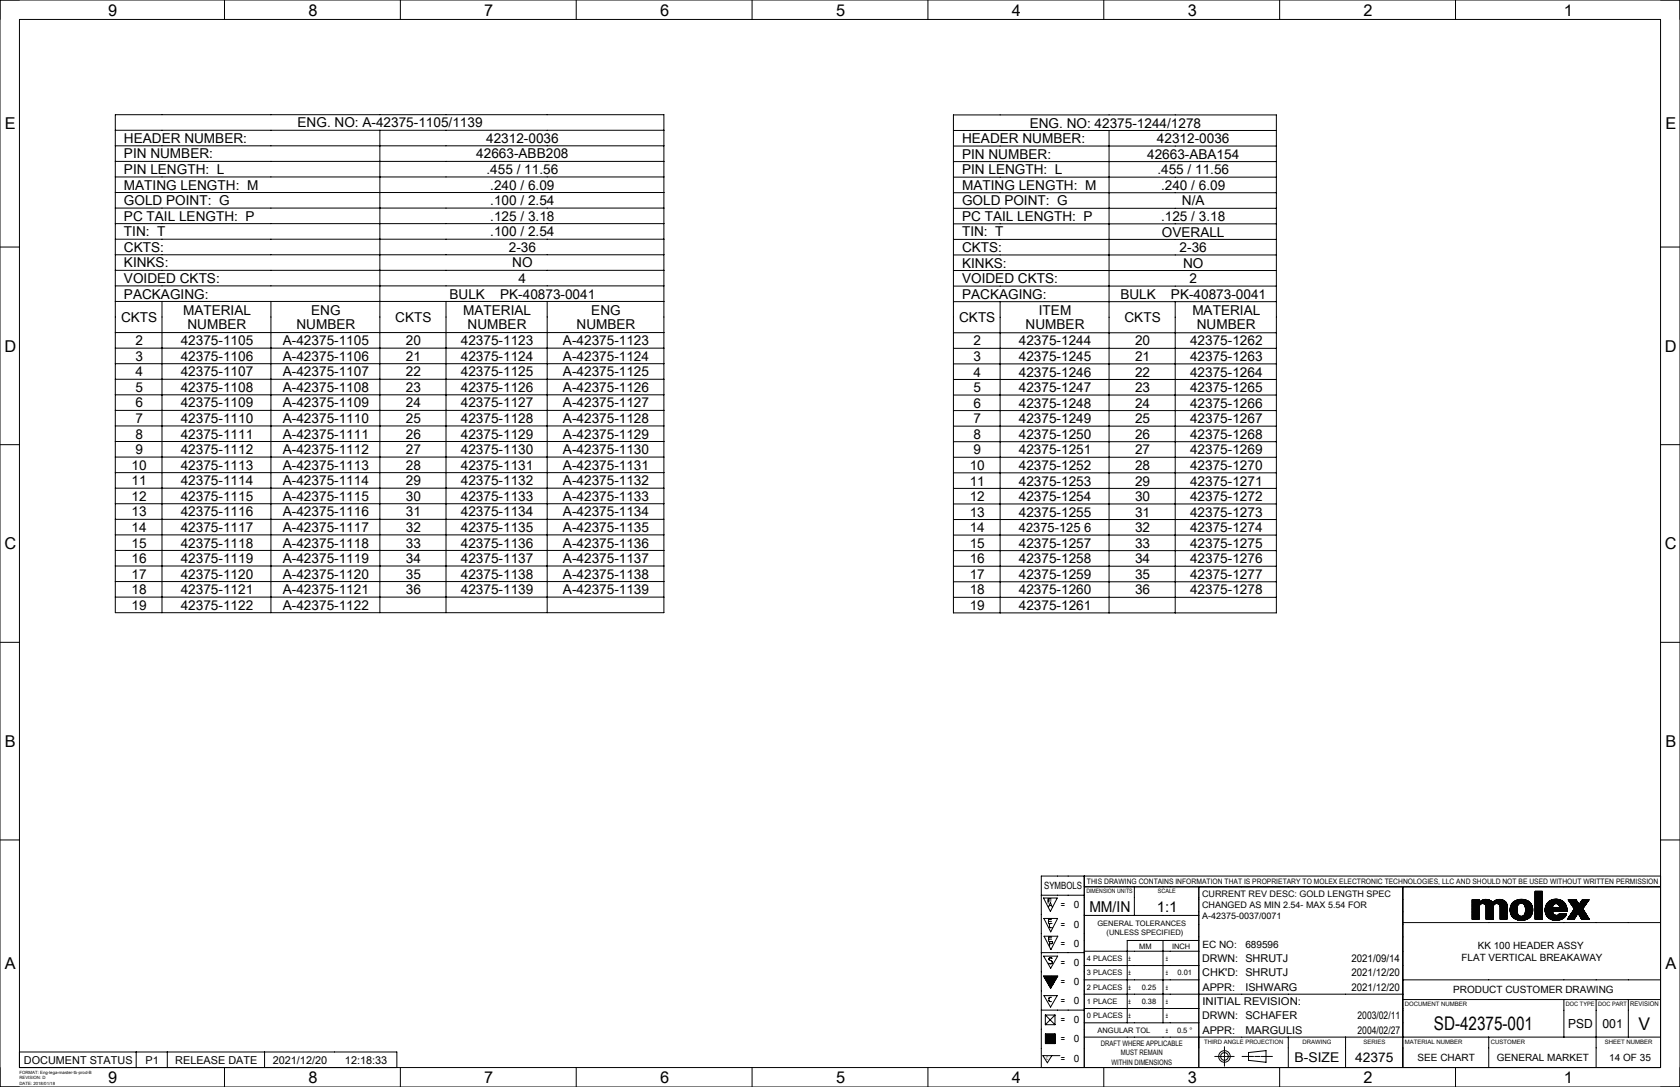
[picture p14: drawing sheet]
<svg xmlns="http://www.w3.org/2000/svg" width="432mm" height="279mm" viewBox="0 0 432 279" stroke-linecap="round" stroke-linejoin="round" font-family="sans-serif">
<defs><g id="words">
<text font-size="4.8" x="368.6" y="264.8">SD-42375-001</text>
<text font-size="4.5" x="421.2" y="264.7">V</text>
<g font-size="4.2">
<text x="27.8" y="4">9</text>
<text x="79.3" y="4">8</text>
<text x="124.5" y="4">7</text>
<text x="169.7" y="4">6</text>
<text x="214.9" y="4">5</text>
<text x="260.1" y="4">4</text>
<text x="305.3" y="4">3</text>
<text x="350.5" y="4">2</text>
<text x="401.9" y="4">1</text>
<text x="1.3" y="33.3">E</text>
<text x="428.1" y="33.3">E</text>
<text x="1.1" y="90.4">D</text>
<text x="427.9" y="90.4">D</text>
<text x="1.1" y="141.2">C</text>
<text x="427.9" y="141.2">C</text>
<text x="1.3" y="192">B</text>
<text x="428.1" y="192">B</text>
<text x="1.3" y="249.2">A</text>
<text x="428.1" y="249.2">A</text>
<text x="27.8" y="278.4">9</text>
<text x="79.3" y="278.4">8</text>
<text x="124.5" y="278.4">7</text>
<text x="169.7" y="278.4">6</text>
<text x="214.9" y="278.4">5</text>
<text x="260.1" y="278.4">4</text>
<text x="305.3" y="278.4">3</text>
<text x="350.5" y="278.4">2</text>
<text x="401.9" y="278.4">1</text>
</g>
<g font-size="3.9">
<text x="280" y="234.4">MM/IN</text>
<text x="297.3" y="234.4">1:1</text>
</g>
<g font-size="3.5">
<text x="76.5" y="32.8">ENG. NO: A-42375-1105/1139</text>
<text x="264.7" y="32.8">ENG. NO: 42375-1244/1278</text>
<text x="31.9" y="40.7">PIN NUMBER:</text>
<text x="31.9" y="36.7">HEADER NUMBER:</text>
<text x="122.4" y="40.7">42663-ABB208</text>
<text x="125" y="36.7">42312-0036</text>
<text x="247.3" y="40.8">PIN NUMBER:</text>
<text x="247.3" y="36.8">HEADER NUMBER:</text>
<text x="294.8" y="40.8">42663-ABA154</text>
<text x="297.4" y="36.8">42312-0036</text>
<text x="31.9" y="44.8">PIN LENGTH: L</text>
<text x="125.1" y="44.7">.455 / 11.56</text>
<text x="247.3" y="44.8">PIN LENGTH: L</text>
<text x="297.5" y="44.8">.455 / 11.56</text>
<text x="31.9" y="52.8">GOLD POINT: G</text>
<text x="31.9" y="48.8">MATING LENGTH: M</text>
<text x="126" y="48.7">.240 / 6.09</text>
<text x="126" y="52.7">.100 / 2.54</text>
<text x="247.3" y="52.8">GOLD POINT: G</text>
<text x="247.3" y="48.8">MATING LENGTH: M</text>
<text x="298.4" y="48.8">.240 / 6.09</text>
<text x="303.8" y="52.8">N/A</text>
<text x="31.9" y="56.8">PC TAIL LENGTH: P</text>
<text x="126" y="56.7">.125 / 3.18</text>
<text x="247.3" y="56.8">PC TAIL LENGTH: P</text>
<text x="298.4" y="56.8">.125 / 3.18</text>
<text x="31.9" y="60.7">TIN: T</text>
<text x="31.9" y="64.8">CKTS:</text>
<text x="126" y="60.7">.100 / 2.54</text>
<text x="130.8" y="64.7">2-36</text>
<text x="247.3" y="60.8">TIN: T</text>
<text x="247.3" y="64.8">CKTS:</text>
<text x="298.6" y="60.8">OVERALL</text>
<text x="303.2" y="64.8">2-36</text>
<text x="31.9" y="68.8">KINKS:</text>
<text x="131.7" y="68.8">NO</text>
<text x="247.3" y="68.8">KINKS:</text>
<text x="304.1" y="68.8">NO</text>
<text x="31.9" y="76.8">PACKAGING:</text>
<text x="31.9" y="72.8">VOIDED CKTS:</text>
<text x="115.5" y="76.7">BULK</text>
<text x="128.6" y="76.7">PK-40873-0041</text>
<text x="133.3" y="72.7">4</text>
<text x="247.3" y="76.8">PACKAGING:</text>
<text x="247.3" y="72.8">VOIDED CKTS:</text>
<text x="288" y="76.8">BULK</text>
<text x="301" y="76.8">PK-40873-0041</text>
<text x="305.7" y="72.8">2</text>
<text x="31.1" y="82.8">CKTS</text>
<text x="47" y="81">MATERIAL</text>
<text x="80" y="81">ENG</text>
<text x="101.6" y="82.8">CKTS</text>
<text x="119" y="81">MATERIAL</text>
<text x="152" y="81">ENG</text>
<text x="246.5" y="82.8">CKTS</text>
<text x="267" y="81.1">ITEM</text>
<text x="289" y="82.8">CKTS</text>
<text x="306.5" y="81.1">MATERIAL</text>
<text x="34.8" y="88.7">2</text>
<text x="46.5" y="88.7">42375-1105</text>
<text x="48.2" y="84.5">NUMBER</text>
<text x="72.7" y="88.7">A-42375-1105</text>
<text x="76.2" y="84.5">NUMBER</text>
<text x="104.3" y="88.7">20</text>
<text x="118.5" y="88.7">42375-1123</text>
<text x="120.2" y="84.5">NUMBER</text>
<text x="144.7" y="88.7">A-42375-1123</text>
<text x="148.2" y="84.5">NUMBER</text>
<text x="250.2" y="88.8">2</text>
<text x="261.9" y="88.8">42375-1244</text>
<text x="263.6" y="84.5">NUMBER</text>
<text x="291.7" y="88.8">20</text>
<text x="305.9" y="88.8">42375-1262</text>
<text x="307.6" y="84.5">NUMBER</text>
<text x="34.8" y="92.7">3</text>
<text x="46.5" y="92.7">42375-1106</text>
<text x="72.7" y="92.7">A-42375-1106</text>
<text x="104.3" y="92.7">21</text>
<text x="118.5" y="92.7">42375-1124</text>
<text x="144.7" y="92.7">A-42375-1124</text>
<text x="250.2" y="92.8">3</text>
<text x="261.9" y="92.8">42375-1245</text>
<text x="291.7" y="92.8">21</text>
<text x="305.9" y="92.8">42375-1263</text>
<text x="34.8" y="96.7">4</text>
<text x="34.8" y="100.7">5</text>
<text x="46.5" y="96.7">42375-1107</text>
<text x="46.5" y="100.7">42375-1108</text>
<text x="72.7" y="96.7">A-42375-1107</text>
<text x="72.7" y="100.7">A-42375-1108</text>
<text x="104.3" y="96.7">22</text>
<text x="104.3" y="100.7">23</text>
<text x="118.5" y="96.7">42375-1125</text>
<text x="118.5" y="100.7">42375-1126</text>
<text x="144.7" y="96.7">A-42375-1125</text>
<text x="144.7" y="100.7">A-42375-1126</text>
<text x="250.2" y="96.8">4</text>
<text x="250.2" y="100.8">5</text>
<text x="261.9" y="96.8">42375-1246</text>
<text x="261.9" y="100.8">42375-1247</text>
<text x="291.7" y="96.8">22</text>
<text x="291.7" y="100.8">23</text>
<text x="305.9" y="96.8">42375-1264</text>
<text x="305.9" y="100.8">42375-1265</text>
<text x="34.8" y="104.7">6</text>
<text x="46.5" y="104.7">42375-1109</text>
<text x="72.7" y="104.7">A-42375-1109</text>
<text x="104.3" y="104.7">24</text>
<text x="118.5" y="104.7">42375-1127</text>
<text x="144.7" y="104.7">A-42375-1127</text>
<text x="250.2" y="104.8">6</text>
<text x="261.9" y="104.8">42375-1248</text>
<text x="291.7" y="104.8">24</text>
<text x="305.9" y="104.8">42375-1266</text>
<text x="34.8" y="108.7">7</text>
<text x="34.8" y="112.7">8</text>
<text x="46.5" y="108.7">42375-1110</text>
<text x="46.5" y="112.7">42375-1111</text>
<text x="72.7" y="108.7">A-42375-1110</text>
<text x="72.7" y="112.7">A-42375-1111</text>
<text x="104.3" y="108.7">25</text>
<text x="104.3" y="112.7">26</text>
<text x="118.5" y="108.7">42375-1128</text>
<text x="118.5" y="112.7">42375-1129</text>
<text x="144.7" y="108.7">A-42375-1128</text>
<text x="144.7" y="112.7">A-42375-1129</text>
<text x="250.2" y="108.8">7</text>
<text x="250.2" y="112.8">8</text>
<text x="261.9" y="108.8">42375-1249</text>
<text x="261.9" y="112.8">42375-1250</text>
<text x="291.7" y="108.8">25</text>
<text x="291.7" y="112.8">26</text>
<text x="305.9" y="108.8">42375-1267</text>
<text x="305.9" y="112.8">42375-1268</text>
<text x="34.8" y="116.7">9</text>
<text x="46.5" y="116.7">42375-1112</text>
<text x="72.7" y="116.7">A-42375-1112</text>
<text x="104.3" y="116.7">27</text>
<text x="118.5" y="116.7">42375-1130</text>
<text x="144.7" y="116.7">A-42375-1130</text>
<text x="250.2" y="116.8">9</text>
<text x="261.9" y="116.8">42375-1251</text>
<text x="291.7" y="116.8">27</text>
<text x="305.9" y="116.8">42375-1269</text>
<text x="33.8" y="120.7">10</text>
<text x="33.8" y="124.7">11</text>
<text x="46.5" y="120.7">42375-1113</text>
<text x="46.5" y="124.7">42375-1114</text>
<text x="72.7" y="120.7">A-42375-1113</text>
<text x="72.7" y="124.7">A-42375-1114</text>
<text x="104.3" y="120.7">28</text>
<text x="104.3" y="124.7">29</text>
<text x="118.5" y="120.7">42375-1131</text>
<text x="118.5" y="124.7">42375-1132</text>
<text x="144.7" y="120.7">A-42375-1131</text>
<text x="144.7" y="124.7">A-42375-1132</text>
<text x="249.2" y="120.8">10</text>
<text x="249.2" y="124.8">11</text>
<text x="261.9" y="120.8">42375-1252</text>
<text x="261.9" y="124.8">42375-1253</text>
<text x="291.7" y="120.8">28</text>
<text x="291.7" y="124.8">29</text>
<text x="305.9" y="120.8">42375-1270</text>
<text x="305.9" y="124.8">42375-1271</text>
<text x="33.8" y="128.7">12</text>
<text x="46.5" y="128.7">42375-1115</text>
<text x="72.7" y="128.7">A-42375-1115</text>
<text x="104.3" y="128.7">30</text>
<text x="118.5" y="128.7">42375-1133</text>
<text x="144.7" y="128.7">A-42375-1133</text>
<text x="249.2" y="128.8">12</text>
<text x="261.9" y="128.8">42375-1254</text>
<text x="291.7" y="128.8">30</text>
<text x="305.9" y="128.8">42375-1272</text>
<text x="33.8" y="132.7">13</text>
<text x="33.8" y="136.7">14</text>
<text x="46.5" y="132.7">42375-1116</text>
<text x="46.5" y="136.7">42375-1117</text>
<text x="72.7" y="132.7">A-42375-1116</text>
<text x="72.7" y="136.7">A-42375-1117</text>
<text x="104.3" y="132.7">31</text>
<text x="104.3" y="136.7">32</text>
<text x="118.5" y="132.7">42375-1134</text>
<text x="118.5" y="136.7">42375-1135</text>
<text x="144.7" y="132.7">A-42375-1134</text>
<text x="144.7" y="136.7">A-42375-1135</text>
<text x="249.2" y="132.8">13</text>
<text x="249.2" y="136.8">14</text>
<text x="261.9" y="132.8">42375-1255</text>
<text x="291.7" y="132.8">31</text>
<text x="291.7" y="136.8">32</text>
<text x="305.9" y="132.8">42375-1273</text>
<text x="305.9" y="136.8">42375-1274</text>
<text x="33.8" y="140.7">15</text>
<text x="46.5" y="140.7">42375-1118</text>
<text x="72.7" y="140.7">A-42375-1118</text>
<text x="104.3" y="140.7">33</text>
<text x="118.5" y="140.7">42375-1136</text>
<text x="144.7" y="140.7">A-42375-1136</text>
<text x="249.2" y="140.8">15</text>
<text x="261.9" y="140.8">42375-1257</text>
<text x="291.7" y="140.8">33</text>
<text x="305.9" y="140.8">42375-1275</text>
<text x="33.8" y="144.7">16</text>
<text x="33.8" y="148.7">17</text>
<text x="46.5" y="144.7">42375-1119</text>
<text x="46.5" y="148.7">42375-1120</text>
<text x="72.7" y="144.7">A-42375-1119</text>
<text x="72.7" y="148.7">A-42375-1120</text>
<text x="104.3" y="144.7">34</text>
<text x="104.3" y="148.7">35</text>
<text x="118.5" y="144.7">42375-1137</text>
<text x="118.5" y="148.7">42375-1138</text>
<text x="144.7" y="144.7">A-42375-1137</text>
<text x="144.7" y="148.7">A-42375-1138</text>
<text x="249.2" y="144.8">16</text>
<text x="249.2" y="148.8">17</text>
<text x="261.9" y="144.8">42375-1258</text>
<text x="261.9" y="148.8">42375-1259</text>
<text x="291.7" y="144.8">34</text>
<text x="291.7" y="148.8">35</text>
<text x="305.9" y="144.8">42375-1276</text>
<text x="305.9" y="148.8">42375-1277</text>
<text x="33.8" y="152.7">18</text>
<text x="46.5" y="152.7">42375-1121</text>
<text x="72.7" y="152.7">A-42375-1121</text>
<text x="104.3" y="152.7">36</text>
<text x="118.5" y="152.7">42375-1139</text>
<text x="144.7" y="152.7">A-42375-1139</text>
<text x="249.2" y="152.8">18</text>
<text x="261.9" y="152.8">42375-1260</text>
<text x="291.7" y="152.8">36</text>
<text x="305.9" y="152.8">42375-1278</text>
<text x="33.8" y="156.7">19</text>
<text x="46.5" y="156.7">42375-1122</text>
<text x="72.7" y="156.7">A-42375-1122</text>
<text x="249.2" y="156.8">19</text>
<text x="261.9" y="156.8">42375-1261</text>
<text x="332.7" y="273">B-SIZE</text>
</g>
<text font-size="3.4" x="348.3" y="273">42375</text>
<text font-size="3.3" x="261.9" y="136.8">42375-125 6</text>
<g font-size="3.2">
<text x="403.1" y="264.3">PSD</text>
<text x="411.9" y="264.3">001</text>
</g>
<g font-size="2.8">
<text x="309" y="251">CHK'D: SHRUTJ</text>
<text x="320.1" y="254.6">ISHWARG</text>
<text x="309" y="258.3">INITIAL REVISION:</text>
<text x="320.1" y="265.7">MARGULIS</text>
<text x="6.1" y="273.4">DOCUMENT STATUS</text>
<text x="37.4" y="273.4">P1</text>
<text x="45" y="273.4">RELEASE DATE</text>
<text x="70.1" y="273.4">2021/12/20</text>
<text x="88.7" y="273.4">12:18:33</text>
</g>
<g font-size="2.7">
<text x="309" y="247.3">DRWN: SHRUTJ</text>
<text x="347.4" y="247.3">2021/09/14</text>
<text x="347.4" y="250.9">2021/12/20</text>
<text x="309" y="254.6">APPR:</text>
<text x="347.4" y="254.6">2021/12/20</text>
<text x="309" y="262">DRWN: SCHAFER</text>
<text x="348.9" y="262">2003/02/11</text>
<text x="309" y="265.7">APPR:</text>
<text x="348.9" y="265.7">2004/02/27</text>
</g>
<g font-size="2.6">
<text x="268.4" y="228.6">SYMBOLS</text>
<text x="272.7" y="233.5">=</text>
<text x="276" y="233.5">0</text>
<text x="272.7" y="238.4">=</text>
<text x="276" y="238.4">0</text>
<text x="272.7" y="243.3">=</text>
<text x="276" y="243.3">0</text>
<text x="309" y="243.6">EC NO:</text>
<text x="320.1" y="243.6">689596</text>
<text x="379.8" y="243.8">KK 100 HEADER ASSY</text>
<text x="272.7" y="248.2">=</text>
<text x="276" y="248.3">0</text>
<text x="375.6" y="247.1">FLAT VERTICAL BREAKAWAY</text>
<text x="272.7" y="253.2">=</text>
<text x="276" y="253.2">0</text>
<text x="373.5" y="255.3">PRODUCT CUSTOMER DRAWING</text>
<text x="272.7" y="258.1">=</text>
<text x="272.7" y="263">=</text>
<text x="276" y="258.1">0</text>
<text x="276" y="263">0</text>
<text x="272.7" y="267.9">=</text>
<text x="276" y="267.9">0</text>
<text x="272.7" y="272.9">=</text>
<text x="276" y="272.9">0</text>
<text x="364.3" y="272.8">SEE CHART</text>
<text x="384.7" y="272.8">GENERAL MARKET</text>
<text x="413.6" y="272.8">14 OF 35</text>
</g>
<g font-size="2.3">
<text x="308.9" y="230.5">CURRENT REV DESC: GOLD LENGTH SPEC</text>
<text x="308.9" y="233.4">CHANGED AS MIN 2.54- MAX 5.54 FOR</text>
<text x="308.9" y="236.3">A-42375-0037/0071</text>
</g>
<g font-size="1.9">
<text x="279.4" y="227.3">THIS DRAWING CONTAINS INFORMATION THAT IS PROPRIETARY TO MOLEX ELECTRONIC TECHNOLOGIES, LLC AND SHOULD NOT BE USED WITHOUT WRITTEN PERMISSION</text>
<text x="282.1" y="238">GENERAL TOLERANCES</text>
<text x="284.4" y="240.4">(UNLESS SPECIFIED)</text>
<text x="292.8" y="243.8">MM</text>
<text x="301.2" y="243.8">INCH</text>
<text x="279.4" y="247">4 PLACES</text>
<text x="279.4" y="250.7">3 PLACES</text>
<text x="290.1" y="247">±</text>
<text x="290.1" y="250.7">±</text>
<text x="299.6" y="247">±</text>
<text x="299.6" y="250.7">±</text>
<text x="302.6" y="250.7">0.01</text>
<text x="279.4" y="254.4">2 PLACES</text>
<text x="290.1" y="254.4">±</text>
<text x="293.4" y="254.4">0.25</text>
<text x="299.6" y="254.4">±</text>
<text x="279.4" y="258.1">1 PLACE</text>
<text x="279.4" y="261.8">0 PLACES</text>
<text x="290.1" y="258.1">±</text>
<text x="290.1" y="261.7">±</text>
<text x="293.4" y="258.1">0.38</text>
<text x="299.6" y="258.1">±</text>
<text x="299.6" y="261.7">±</text>
<text x="282.1" y="265.4">ANGULAR TOL</text>
<text x="282.9" y="268.7">DRAFT WHERE APPLICABLE</text>
<text x="299.6" y="265.4">±</text>
<text x="302.5" y="265.4">0.5 °</text>
<text x="285.7" y="273.6">WITHIN DIMENSIONS</text>
<text x="288.1" y="271.2">MUST REMAIN</text>
</g>
<text font-size="1.7" x="419" y="258.6">REVISION</text>
<g font-size="1.5">
<text x="279.2" y="229.6">DIMENSION UNITS</text>
<text x="297.6" y="229.6">SCALE</text>
<text x="361.1" y="258.6">DOCUMENT NUMBER</text>
<text x="402.5" y="258.6">DOC TYPE</text>
<text x="410.8" y="258.6">DOC PART</text>
<text x="309.5" y="268.3">THIRD ANGLE PROJECTION</text>
<text x="334.8" y="268.3">DRAWING</text>
<text x="350.4" y="268.3">SERIES</text>
<text x="361.1" y="268.2">MATERIAL NUMBER</text>
<text x="383.2" y="268.3">CUSTOMER</text>
<text x="412.5" y="268.3">SHEET NUMBER</text>
</g>
<text font-size="1.3" x="268.9" y="272.5">C</text>
<g font-size="1.1">
<text x="5" y="276">FORMAT: Eng-lega-master-tb-prod-B</text>
<text x="5" y="277.4">REVISION: D</text>
<text x="5" y="278.8">DATE: 2018/01/18</text>
</g>
</g></defs>
<g fill="none" stroke="#000" stroke-width=".26">
<path d="M0 0h431.8v279.4h-431.8zM5 5h421.8v269.4h-421.8zM57.7 0v5M102.9 0v5M148.1 0v5M193.3 0v5M238.5 0v5M283.7 0v5M328.9 0v5M374.1 0v5M29.6 29.5h141v128h-141zM29.6 33.5h141"/>
<path d="M29.6 37.5h141M97.6 33.5v124M245.1 29.5h83v128h-83zM245.1 33.5h83M245.1 37.5h83M285.1 33.5v124M29.6 41.5h141M29.6 57.5h141M29.6 45.5h141M29.6 49.5h141M29.6 53.5h141M245.1 41.5h83"/>
<path d="M245.1 45.5h83M245.1 49.5h83M245.1 53.5h83M245.1 57.5h83M0 63.5h5M29.6 73.5h141M29.6 61.5h141M29.6 65.5h141M29.6 69.5h141M29.6 77.5h141M41.6 77.5v80M69.6 77.5v80"/>
<path d="M114.6 77.5v80M140.6 77.5v80M245.1 61.5h83M245.1 65.5h83M245.1 69.5h83M245.1 73.5h83M245.1 77.5h83M257.1 77.5v80M302.1 77.5v80M426.8 63.5h5M29.6 89.5h141M29.6 85.5h141"/>
<path d="M29.6 93.5h141M29.6 97.5h141M245.1 85.5h83M245.1 89.5h83M245.1 93.5h83M245.1 97.5h83M0 114.3h5M29.6 105.5h141M29.6 101.5h141M29.6 109.5h141M29.6 113.5h141M29.6 117.5h141"/>
<path d="M245.1 101.5h83M245.1 105.5h83M245.1 109.5h83M245.1 113.5h83M245.1 117.5h83M426.8 114.3h5M29.6 137.5h141M29.6 121.5h141M29.6 125.5h141M29.6 129.5h141M29.6 133.5h141M245.1 137.5h83"/>
<path d="M245.1 121.5h83M245.1 125.5h83M245.1 129.5h83M245.1 133.5h83M29.6 141.5h141M29.6 145.5h141M29.6 149.5h141M29.6 153.5h141M245.1 153.5h83M245.1 141.5h83M245.1 145.5h83M245.1 149.5h83"/>
<path d="M0 165.1h5M426.8 165.1h5M0 215.9h5M426.8 215.9h5M267.6 230.1h11.1M268.2 230.8h3.5l-1.7 3.5zM268.3 236.1h3.5l-1.7 3.4zM269.4 231.6h.8M269.5 236.8h.7M269.5 233.1l.5-1.1 .4 1.1M269.7 232.8h.6M270.2 231.1h-.8v1.1"/>
<path d="M270.2 236.3h-.7v1.1M270.4 237.4h-.5l-.2 .3 .1 .6 .6 .2M278.7 225.2v49.2M278.7 227.9h148.1M278.7 235.3h29.4M291.6 227.9v7.4M308.1 227.9v46.5M360.6 227.9v46.5M360.6 237.1h66.2M378.4 231.3h1.8v.7a2.29 2.29 0 0 1 3.5 0M378.4 233.2l1.8-1.8-1.8 1.9M378.4 231.3v5"/>
<path d="M378.4 231.3h.1M378.5 231.3l-.1 .1M378.6 231.3l-.2 .2 .2-.2M378.7 231.3l-.3 .3M378.8 236.3l1.4-1.3-1.3 1.3M378.8 231.3l-.4 .4M378.9 231.3l-.5 .5M379 231.3l-.6 .6M379.1 231.3l-.7 .7M379.2 231.3l-.8 .8M379.4 231.3l-1 1M379.5 231.3l-1.1 1.1"/>
<path d="M379.7 231.3l-1.3 1.3M379.7 236.3l.5-.5-.5 .5M379.8 231.3l-1.4 1.4M379.9 231.3l-1.5 1.5M380 231.3l-1.6 1.6M380.1 231.3l-1.7 1.7M380.2 236.2l-.1 .1M380.2 236.1l-.2 .2M380.2 236l-.3 .3M380.2 235.9l-.4 .4M380.2 235.7l-.6 .6M380.2 235.6l-.7 .7"/>
<path d="M380.2 235.5l-.8 .8M380.2 235.4l-.9 .9M380.2 235.3l-1 1M380.2 235.3l-1.1 1M380.2 235.1l-1.2 1.2M380.2 234.8l-1.5 1.5M380.2 234.7l-1.6 1.6M380.2 234.6l-1.7 1.7M380.2 234.5l-1.8 1.8M380.2 234.4l-1.8 1.9M380.2 234.4l-1.8 1.8M380.2 234.2l-1.8 1.9"/>
<path d="M380.2 234.2l-1.8 1.8M380.2 234.1l-1.8 1.8M380.2 234l-1.8 1.8M380.2 233.9l-1.8 1.8M380.2 233.8l-1.8 1.8M380.2 233.7l-1.8 1.9M380.2 233.6l-1.8 1.8M380.2 233.5l-1.8 1.9M380.2 233.5l-1.8 1.8M380.2 233.3l-1.8 1.9M380.2 233.3l-1.8 1.8M380.2 233.2l-1.8 1.8"/>
<path d="M380.2 233l-1.8 1.9M380.2 231.9l-1.8 1.8M380.2 231.8l-1.8 1.8M380.2 231.7l-1.8 1.8M380.2 231.6l-1.8 1.9M380.2 231.5l-1.8 1.8M380.2 231.3l-1.8 1.8M380.2 233l-1.8 1.8M380.3 232.8l-1.9 1.9M380.3 232.7l-1.9 1.9M380.6 231.6l-2.2 2.2M380.8 231.5l-2.4 2.4"/>
<path d="M381 231.4l-2.6 2.6M381.1 231.3l-2.7 2.8M381.3 231.3l-2.9 2.9M381.4 231.2l-3 3M381.5 231.2l-3.1 3.2M381.6 231.2l-3.2 3.2M381.7 231.2l-3.3 3.3M381.8 231.2l-1.2 1.2M381.8 232.6l1.3-1.1-1.2 1.2M381.9 232.8l1.3-1.3-1.3 1.3M381.9 231.2l-1.2 1.1M382 233.1a.89 .89 0 0 0-.9-.9 .89 .89 0 0 0-.9 .9v3.2h-1.8"/>
<path d="M382 236.3h1.8M382 233.1v3.2M382 231.2l-1.1 1.1M382.1 231.2l-1.1 1M382.2 231.2l-1.1 1M382.3 231.2l-1.1 1M382.4 231.2l-1.1 1.1M382.4 231.2l-1 1.1M382.5 231.3l-1.1 1M382.6 231.3l-1.1 1M382.6 231.3l-1.1 1.1M382.7 231.3l-1.1 1.1 1.2-1.1"/>
<path d="M382.8 231.4l-1.1 1.1M382.9 231.4l-1.1 1.1M382.9 231.4l-1.1 1.2M383.2 231.6l-1.2 1.3 1.3-1.3M383.3 231.7l-1.3 1.3M383.4 231.7l-1.4 1.4M383.4 231.8l-1.4 1.4M383.5 231.8l-1.5 1.5M383.5 231.8l-1.5 1.6M383.6 231.9l-1.6 1.6M383.6 231.9l-1.6 1.7M383.7 232l-1.7 1.6"/>
<path d="M383.8 236.3h.1M383.8 236.1l-.2 .2 .2-.2M383.8 236l-.3 .3M383.8 235.9l-.4 .4M383.8 235.8l-.5 .5M383.8 235.7l-.6 .6M383.8 235.5l-.8 .8M383.8 235.4l-.9 .9M383.8 235.3l-1 1M383.8 235.2l-1.1 1.1M383.8 235.1l-1.2 1.2M383.8 235l-1.3 1.3"/>
<path d="M383.8 234.9l-1.4 1.4M383.8 234.8l-1.5 1.5M383.8 234.6l-1.7 1.7M383.8 234.5l-1.8 1.8M383.8 234.3l-1.8 1.9M383.8 234.3l-1.8 1.8M383.8 234.2l-1.8 1.8M383.8 234.1l-1.8 1.8M383.8 234l-1.8 1.9M383.8 233.9l-1.8 1.8M383.8 233.8l-1.8 1.9M383.8 233.7l-1.8 1.9"/>
<path d="M383.8 233.6l-1.8 1.9M383.8 233.6l-1.8 1.8M383.8 233.4l-1.8 1.9M383.8 233.4l-1.8 1.8M383.8 233.3l-1.8 1.8M383.8 233.2l-1.8 1.8M383.8 233.1l-1.8 1.9M383.8 233l-1.8 1.8M383.8 232.9l-1.8 1.9M383.9 232.8l-1.9 1.9M384.2 231.5l-2.2 2.3M384.4 231.4l-2.4 2.4"/>
<path d="M384.6 231.3l-2.6 2.6M384.8 231.3l-2.8 2.8M384.8 231.2l-2.8 2.9M385 232.3l1.1-1-1.1 1M385 231.2l-3 3M385.1 231.2l-3.1 3.1M385.1 232.3l1.1-1-1 1.1M385.2 231.2l-3.2 3.2M385.3 231.2l-3.3 3.3M385.4 231.2l-3.4 3.4M385.5 231.2l-1.2 1.1M385.6 231.2l-1.2 1.1"/>
<path d="M385.6 233.1a.89 .89 0 0 0-.9-.9 .89 .89 0 0 0-.9 .9v3.2M385.6 235.6l1.7-1.7-1.7 1.8M385.6 233.9l1.7-1.7-1.7 1.8M385.6 233.7l1.6-1.6-1.6 1.7M385.6 233.1v3.2M385.6 236.3h1.7M385.6 231.2l-1 1M385.7 231.2l-1.1 1M385.8 231.2l-1 1M385.8 236.3l1.5-1.5-1.4 1.5M385.9 231.2l-1.1 1M385.9 231.2l-1 1.1"/>
<path d="M386.4 231.4l-1.2 1M386.5 231.4l-1.1 1.1M386.5 231.5l-1.1 1.1 1.2-1.1M386.6 231.5l-1.1 1.3 1.2-1.2M386.8 231.6l-1.3 1.3M386.8 231.7l-1.2 1.3M386.9 231.8l-1.3 1.3M387 231.8a2.3 2.3 0 0 0-3.3 .2M387 231.8l.3 .8v3.7M387 231.8l-1.4 1.5M387 231.9l-1.4 1.4M387.1 231.9l-1.5 1.5"/>
<path d="M387.1 232l-1.5 1.5M387.1 232l-1.5 1.6M387.3 232.3l-1.7 1.7M387.3 232.4l-1.7 1.8M387.3 232.5l-1.7 1.7M387.3 234.9l-1.3 1.4M387.3 234.6l-1.6 1.7M387.3 234.6l-1.7 1.7M387.3 234.5l-1.7 1.8M387.3 234.4l-1.7 1.7M387.3 234.3l-1.7 1.8M387.3 234.2l-1.7 1.8"/>
<path d="M387.3 234.1l-1.7 1.8M387.3 234l-1.7 1.8M387.3 233.7l-1.7 1.8M387.3 233.7l-1.7 1.7M387.3 233.6l-1.7 1.8M387.3 233.4l-1.7 1.8M387.3 233.4l-1.7 1.7M387.3 233.3l-1.7 1.8M387.3 233.2l-1.7 1.7M387.3 233.1l-1.7 1.8M387.3 233l-1.7 1.8M387.3 232.9l-1.7 1.8"/>
<path d="M387.3 232.8l-1.7 1.8M387.3 232.7l-1.7 1.8M387.3 232.7l-1.7 1.7M387.3 232.5l-1.7 1.8M387.3 236.3h.1M387.3 236.2l-.1 .1M387.3 236.1l-.1 .2M387.3 236l-.2 .3M387.3 235.9l-.4 .4M387.3 235.8l-.5 .5M387.3 235.7l-.5 .6M387.3 235.7l-.6 .6"/>
<path d="M387.3 235.5l-.7 .8M387.3 235.5l-.8 .8M387.3 235.4l-.9 .9M387.3 235.3l-1 1M387.3 235.2l-1.1 1.1M387.3 235.1l-1.1 1.2M387.3 235l-1.3 1.3M388.5 235.3l.6 .7M388.5 235.3l1.4-1.3-1.4 1.4M389 231.8l-.3 .4M389.1 236l1-1-1 1M389.2 231.7l-.7 .7"/>
<path d="M389.5 231.5l-1.1 1.1M389.6 231.5l-1.2 1.2M389.8 231.4l-1.5 1.5M389.9 233.8l-1.4 1.5M389.9 233.7l-1.5 1.5M389.9 234.1l-1.3 1.3M389.9 234.2l-1.3 1.3M389.9 233.5l-1.5 1.6 1.5-1.5M389.9 234.3l-1.3 1.2M389.9 233.4l-1.6 1.6M389.9 234.3l-1.2 1.3 1.2-1.2M389.9 233.3l-1.6 1.7"/>
<path d="M389.9 234.5l-1.1 1.2M390 233.2l-1.7 1.7M390 234.6l-1.2 1.1M390 231.3l-1.8 1.8M390 234.6l-1.1 1.3M390 233l-1.7 1.8M390 233l-1.8 1.7M390.1 234.8l-1.1 1.1M390.1 231.3l-1.9 1.9M390.1 234.9l-1.1 1M390.1 232.8l.1-.2a.98 .98 0 0 1 1.7 .2M390.1 232.8l-.2 1.3a1.1 1.1 0 0 0 .6 1.3 1.1 1.1 0 0 0 1.4-.5"/>
<path d="M390.1 232.8l-1.9 1.9M390.1 232.7l-1.9 1.9M390.2 235.1l-1 1M390.2 231.3l-2 2M390.2 235.2l-.9 .9 1-.9M390.3 231.2l-2.1 2.2M390.3 235.3l-.9 .9M390.4 235.3l-.9 .9M390.4 235.4l-.9 .8M390.4 231.2l-2.3 2.3M390.5 235.4l-.9 .9M390.5 231.2l-2.4 2.4"/>
<path d="M390.5 235.4l-.8 .9M390.6 235.5l-.9 .8M390.7 231.2l-2.6 2.5M390.7 231.2l-2.6 2.6M390.9 231.2l-2.8 2.7M390.9 235.5l-1.1 .9M390.9 231.2l-2.8 2.8M390.9 235.5l-.8 .9 .9-.9M391 231.2l-2.9 2.9M391.1 231.2l-3 2.9M391.1 235.5l-.9 1M391.2 231.2l-3.1 3"/>
<path d="M391.2 235.5l-1 1M391.3 231.2l-3.1 3.1M391.3 235.5l-1 1M391.4 231.2l-3.2 3.2M391.5 231.2l-3.3 3.3M391.6 231.2l-1.1 1.1M391.6 235.3l-1.2 1.2M391.6 232.4l1-.9-.9 1M391.7 231.2l-1.1 1M391.7 231.2l-.9 1M391.8 231.3l-.9 .9M391.9 231.3l-.9 .9"/>
<path d="M391.9 232.8l.2 .8-.2 1.3M392 231.3l-.9 .9M392 231.3l-.8 .9 1.1-.8M392.1 233.4l1.3-1.3-1.3 1.4M392.1 234.1l1.6-1.5-1.6 1.6M392.3 231.4l-.9 .9M392.4 231.4l-.9 .9M392.5 231.5l-1 .8M392.5 231.5l-.9 .9M392.7 231.6l-.9 1M392.8 231.6l-1 1M392.9 231.7l-1 1"/>
<path d="M392.9 231.7l-1 1.1M392.9 231.7a2.97 2.97 0 0 0-4.8 2.2l.4 1.4M392.9 231.7l.7 .7M392.9 236l-1 .5-1.1 .1-1.7-.6M393 231.7l-1.1 1.1M393 231.8l-1.1 1.1M393.1 231.8l-1.1 1.1M393.1 231.9l-1.1 1.1M393.2 231.9l-1.2 1.2M393.3 232l-1.3 1.2M393.3 232l-1.2 1.3M393.4 232.2l-1.3 1.3"/>
<path d="M393.5 232.2l-1.4 1.4M393.5 232.3l-1.4 1.4M393.5 235.4l-.6 .6M393.5 232.3l-1.4 1.5M393.6 232.4l-1.5 1.5M393.6 232.4l.4 1.5-.4 1.4M393.6 235.3l-.7 .7M393.6 232.4l-1.5 1.6M393.6 235.3l-.8 .8M393.7 232.6l-1.6 1.7M393.7 235.1l-1.2 1.1M393.7 232.7l-1.6 1.7"/>
<path d="M393.7 232.8l-1.7 1.7M393.7 235l-1.3 1.3M393.8 232.9l-1.8 1.7M393.8 232.9l-1.8 1.9M393.8 234.8l-1.6 1.6M393.8 233l-1.9 1.9M393.8 233l-2 2.2M393.9 234.6l-1.9 1.8M393.9 233.1l-3.4 3.4 3.4-3.3M393.9 234.5l-1.9 2M393.9 233.3l-3.3 3.3M393.9 233.3l-3.2 3.3"/>
<path d="M393.9 234.4l-2.1 2.1M393.9 234.3l-2.2 2.2M393.9 233.4l-3.1 3.2 3.1-3.1M393.9 234.2l-2.3 2.3M393.9 233.6l-3 3M393.9 234.1l-2.4 2.5M393.9 233.6l-2.9 3M394 234l-2.6 2.6M394 233.8l-2.9 2.8M394 233.9l-2.7 2.7M394 233.8l-2.8 2.8M394.6 236.1l1.8-1.7-1.8 1.9"/>
<path d="M394.6 233.5l1.8-1.8-1.8 1.9M394.6 230.4l1.4-1.3-1.4 1.4M394.6 229.6l.5-.5-.5 .5M394.6 229.1v7.2M394.6 229.1h1.8M394.6 229.1h.1M394.7 229.1l-.1 .1M394.7 229.1l-.1 .2M394.8 229.1l-.2 .2M394.9 229.1l-.3 .3M395.2 229.1l-.6 .6M395.3 229.1l-.7 .7"/>
<path d="M395.4 229.1l-.8 .8M395.4 229.1l-.8 .9M395.6 229.1l-1 1M395.6 229.1l-1 1.1M395.7 229.1l-1.1 1.2M395.8 229.1l-1.2 1.2M396.1 229.1l-1.5 1.5M396.2 229.1l-1.6 1.6M396.2 236.3l.2-.1-.1 .1M396.3 229.1l-1.7 1.7M396.3 229.1l-1.7 1.8M396.4 236.2l-.1 .1"/>
<path d="M396.4 236l-.2 .3M396.4 235.9l-.4 .4M396.4 235.7l-.5 .6M396.4 235.7l-.6 .6M396.4 235.6l-.7 .7M396.4 235.5l-.8 .8M396.4 235.4l-.9 .9M396.4 235.3l-1 1M396.4 235.2l-1.1 1.1M396.4 235l-1.3 1.3M396.4 234.9l-1.4 1.4M396.4 234.7l-1.6 1.6"/>
<path d="M396.4 234.6l-1.7 1.7M396.4 234.5l-1.8 1.8M396.4 234.2l-1.8 1.9M396.4 234.1l-1.8 1.9M396.4 234l-1.8 1.9M396.4 234l-1.8 1.8M396.4 233.8l-1.8 1.9M396.4 233.8l-1.8 1.8M396.4 233.7l-1.8 1.8M396.4 233.6l-1.8 1.8M396.4 233.5l-1.8 1.9M396.4 233.4l-1.8 1.8"/>
<path d="M396.4 233.3l-1.8 1.9M396.4 233.2l-1.8 1.9M396.4 233.1l-1.8 1.9M396.4 233.1l-1.8 1.8M396.4 232.9l-1.8 1.9M396.4 232.9l-1.8 1.8M396.4 232.8l-1.8 1.8M396.4 232.7l-1.8 1.8M396.4 232.6l-1.8 1.9M396.4 232.5l-1.8 1.8M396.4 232.4l-1.8 1.9M396.4 232.3l-1.8 1.9"/>
<path d="M396.4 232.2l-1.8 1.8M396.4 232.1l-1.8 1.9M396.4 232l-1.8 1.9M396.4 231.9l-1.8 1.9M396.4 231.9l-1.8 1.8M396.4 231.6l-1.8 1.8M396.4 231.5l-1.8 1.8M396.4 231.4l-1.8 1.9M396.4 231.3l-1.8 1.8M396.4 231.2l-1.8 1.9M396.4 231.1l-1.8 1.9M396.4 231l-1.8 1.9"/>
<path d="M396.4 231l-1.8 1.8M396.4 230.8l-1.8 1.9M396.4 230.8l-1.8 1.8M396.4 230.7l-1.8 1.8M396.4 230.6l-1.8 1.8M396.4 230.5l-1.8 1.9M396.4 230.4l-1.8 1.8M396.4 230.3l-1.8 1.9M396.4 230.2l-1.8 1.9M396.4 230.1l-1.8 1.9M396.4 230.1l-1.8 1.8M396.4 229.9l-1.8 1.9"/>
<path d="M396.4 229.8l-1.8 1.9M396.4 229.8l-1.8 1.8M396.4 229.6l-1.8 1.9M396.4 229.6l-1.8 1.8M396.4 229.5l-1.8 1.8M396.4 229.4l-1.8 1.8M396.4 229.3l-1.8 1.9M396.4 229.2l-1.8 1.8M396.4 229.1l-1.8 1.9M396.4 229.1v7.2h-1.8M397.1 234.2a2.52 2.52 0 0 0 2.5 2.3M397.1 233.6v.6"/>
<path d="M397.2 234.5l3.3-3.3-3.3 3.3M397.3 232.7l-.2 .9M397.9 235.8l1.2-1.2-1.2 1.3M398.1 236l1.2-1.1-1.1 1.1M398.2 231.6l-.6 .6M398.4 231.5l-.9 .9M398.5 231.4l-1.1 1.1M398.8 231.3l-1.5 1.5M398.8 236.4l1.2-1.1-1.1 1.1M398.8 231.3l-1 .7-.5 .7M398.9 231.3l-1.6 1.6M399 231.2l-1.7 1.8"/>
<path d="M399.1 233.1l-1.8 1.8 1.8-1.7M399.1 233l-1.8 1.8M399.1 234.4l-1.3 1.3M399.1 234.5l-1.2 1.3M399.1 231.2l-1.9 1.9M399.1 233.3l-1.7 1.8 1.8-1.8M399.1 232.8l-1.8 2M399.2 234.7l-1.2 1.2M399.2 232.7l-2 2M399.2 234.8l-1.1 1.2 1.1-1.2M399.3 231.2l-2.1 2.1M399.3 233.3l-1.9 1.9 2-1.9"/>
<path d="M399.3 231.2l-2.1 2.2M399.4 235l-1.1 1.1M399.4 232.5a.9 .9 0 0 1 1-.1 .9 .9 0 0 1 .5 .9h-1.8zM399.4 235.1l-1.1 1M399.4 235.1l-1 1.1M399.5 233.3l-2 2 2-2M399.5 231.2l-2.4 2.3M399.5 235.1l-1.1 1.1M399.6 231.1l-2.5 2.5M399.6 235.2l-1.1 1M399.6 235.2l-1.1 1.1M399.7 233.3l-2.2 2.1"/>
<path d="M399.7 235.2l-1.1 1.1M399.7 231.1l-2.6 2.6M399.7 233.3l-2.1 2.1M399.7 231.1l-2.6 2.7M399.8 235.3l-1.2 1M399.8 235.3l-1.1 1M399.8 233.3l-2.2 2.2 2.3-2.2M399.9 231.1l-2.8 2.8M399.9 234.3l2.2-2.2-2.2 2.2M400 233.3l-2.3 2.3M400 231.1l-2.9 3M400.1 235.3l-1.2 1.1"/>
<path d="M400.1 233.3l-2.4 2.3M400.1 231.1l-3 3M400.1 235.3l-1.1 1.1M400.2 233.3l-2.4 2.4M400.2 231.1l-3.1 3.1M400.3 233.3l-1.1 1M400.3 235.3l-1.3 1.2M400.3 231.2l-3.1 3.1M400.4 231.2l-3.2 3.2M400.4 233.3l-1.1 1M400.4 233.3l-1 1M400.5 236.5l1.6-1.7-1.8 1.7"/>
<path d="M400.6 232.5l1-.9-1 .9M400.6 233.3l-1.1 1M400.6 231.2l-3.4 3.4M400.7 232.6l1-.9-1 .9M400.7 231.2l-1.2 1.2M400.7 233.3l-1.1 1M400.8 231.2l-1.2 1.1M400.8 231.3l-1 1M400.9 231.3l-.9-.2-1.2 .2M400.9 231.3l.7 .3 .8 .9M400.9 234.8l-1.7 1.7 1.2-1.3M400.9 231.3l-1 1"/>
<path d="M400.9 234.8l-1.6 1.7M401 231.3l-1 1M401 231.3l-.9 1M401.1 234.8l-1.8 1.7M401.1 231.3l-.9 1 1-.9M401.1 234.8l-1.7 1.7M401.2 231.4l-.9 .9 1-.9M401.2 234.8l-1.7 1.7M401.3 234.8l-1.7 1.7M401.3 231.5l-.9 .9M401.4 231.5l-.9 .9M401.4 234.8l-1.7 1.7"/>
<path d="M401.5 231.5l-1 1M401.5 234.8l-1.7 1.7M401.6 236.2l-2 .3M401.6 234.8l-1.6 1.7 1.7-1.7M401.7 231.7l-.9 1.1 1-1.1M401.8 234.8l-1.7 1.7M401.8 231.8l-1 1.1 1.1-1.1M401.9 234.3l.8-.8-.8 .8M401.9 234.8l-1.8 1.7M401.9 231.9l-1.1 1.1M402 234.8l-1.7 1.7M402 231.9l-1.1 1.2"/>
<path d="M402 232l-1.1 1.1M402.1 232l-2.3 2.3 .9-1M402.2 232.2l-2.1 2.1M402.3 232.3l-2.1 2M402.3 234.8l-1.8 1.7M402.3 232.3l-2 2M402.3 234.8l-1.6 1.7M402.3 235.5l-.4 .5M402.3 232.4l-1.9 1.9M402.4 232.4l-1.9 1.9M402.4 232.5l.4 1.8h-3.7a.99 .99 0 0 0 .9 1M402.4 232.5l-1.7 1.8 1.7-1.8"/>
<path d="M402.4 235.4l-.7 .7M402.4 234.8l-1.6 1.7M402.5 232.6l-1.7 1.7M402.5 232.7l-1.7 1.6M402.5 235.3l-.9 .9M402.5 234.8l-1.6 1.6M402.5 232.7l-1.5 1.6M402.5 232.8l-1.5 1.5M402.6 235.2l-1.1 1M402.6 232.9l-1.5 1.4M402.6 234.3l.2-.2-.2 .2M402.6 232.9l-1.4 1.4"/>
<path d="M402.6 233l-1.3 1.3M402.6 235l-1.3 1.3M402.6 234.8l-1.6 1.6M402.6 233l-1.2 1.3M402.6 234.9l-1.4 1.4M402.6 234.8h-1.8l-.8 .5M402.6 234.8l-.2 .7-.8 .7M402.7 233.1l-1.2 1.2M402.7 233.2l-1.1 1.1M402.7 233.3l-1 1M402.8 233.6l-.8 .7M402.8 233.6l-.7 .7"/>
<path d="M402.8 233.7l-.6 .6M402.8 233.8l-.4 .5 .4-.4M402.8 234l-.3 .3M402.8 234.2v.1M402.8 234.2l-.1 .1M403.1 231.3h.1M403.2 231.5l.2-.2-.2 .2M403.2 231.3h.1M403.3 231.3l-.1 .1M403.5 231.3l-.2 .3 .3-.3M403.6 232l.7-.7-.7 .7M403.7 231.3l-.3 .4 .4-.4"/>
<path d="M403.9 231.3l-.5 .5M404 231.3l-.6 .5M404.1 231.3l-.6 .6M404.3 233.1l1.2-1.2-1.2 1.2M404.4 231.3l-.8 .8M404.5 231.3l-.9 .8M404.6 236.3l1-1.6 .9 1.6M404.6 236.2v.1M404.6 231.3l-.9 .9 1-.9M404.7 236.1l-.2 .2M404.8 231.3l-1 1M404.8 235.9l-.3 .4"/>
<path d="M404.9 231.3l-1.1 1.1M404.9 235.8l-.5 .5M405 231.3l-1.2 1.1M405 231.3l-1.1 1.2M405.1 231.3h-2l1.6 2.3-1.9 2.7h1.8M405.1 231.3l.7 1.2 .9-1.2h1.7M405.1 231.3l-1.2 1.2M405.1 235.5l-.8 .8M405.1 231.4l-1 1.3 1.2-1.1-1.2 1.2M405.2 235.3l-1 1M405.3 231.7l-1.2 1.2M405.3 231.7l-1.1 1.2"/>
<path d="M405.4 231.8l-1.2 1.2M405.4 235l-1.3 1.3M405.4 231.8l-1.1 1.2M405.5 234.8l-1.4 1.5M405.6 232.1l-1.2 1.2 1.1-1.3-1.1 1.2M405.6 232.1l-1.1 1.3 1.2-1.2M405.7 232.3l-1.2 1.2M405.7 232.3l-1.1 1.2M405.8 232.4l-1.2 1.2 1.2-1.2M405.9 235.2l1.2-1.2-1.2 1.3M406.2 231.9l.8-.6-.9 .8M406.5 236.3h2"/>
<path d="M406.7 231.3v.1M406.8 231.3l-.3 .3M406.8 233.6l1.7 2.7M406.8 233.6l-1.1 1.2M406.8 231.3l-.4 .5M406.9 233.7l-1.2 1.1M406.9 233.7l-1.2 1.2M406.9 233.8l-1.2 1.2M406.9 233.8l-1.1 1.2M407 233.4l-1.4 1.3M407 233.9l-1.2 1.2M407 233.9l-1.1 1.2"/>
<path d="M407.1 231.3l-2.7 2.6M407.1 234.1l-1.2 1.2M407.1 231.3l-2.8 2.8M407.1 234.1l-1.1 1.3M407.2 234.2l-1.2 1.2M407.2 234.3l-1.1 1.2M407.2 233l-3.3 3.3M407.3 231.3l-3.2 3.2M407.3 234.3l-1.2 1.3 1.2-1.2M407.3 231.3l-3.4 3.4M407.3 234.4l-1.1 1.4M407.4 232.8l-3.5 3.5"/>
<path d="M407.4 231.3l-3.7 3.7M407.4 234.6l-1.1 1.2M407.5 234.7l-1.2 1.2M407.5 231.3l-3.9 3.9M407.5 234.8l-1.1 1.2M407.6 234.9l-1.2 1.1M407.6 236.3l.5-.5-.5 .5M407.6 234.9l-1.2 1.2M407.6 231.3l-4.3 4.3M407.6 235l-1.1 1.2M407.7 232.4l-3.9 3.9M407.7 235l-1.2 1.2"/>
<path d="M407.7 235.1l-1.2 1.2M407.7 235.1l-1.1 1.2M407.7 231.3l-4.6 4.6M407.8 236.3l.4-.4-.4 .4M407.8 235.2l-1.1 1.1M407.8 232.2l-4.1 4.1M407.8 231.3l-4.8 4.8M407.9 235.3l-1 1M407.9 231.3l-5 5M407.9 235.4l-.9 .9M407.9 235.4l-.8 .9M408 231.3l-5 5"/>
<path d="M408 235.5l-.7 .8 .7-.7M408 236.3l.3-.3-.2 .3M408.1 235.6l-.7 .7M408.1 231.8l-4.5 4.5M408.1 235.7l-.6 .6M408.1 231.3l-5.1 5M408.2 231.3l-5 5M408.2 231.6l-4.7 4.7M408.2 235.9l-.3 .4M408.3 236l-.4 .3M408.3 231.3l-5.1 5M408.3 236.3h.1"/>
<path d="M408.3 236.1l-.1 .2 .2-.2M408.3 231.3l-5 5M408.4 236.2l-.2 .1M408.4 231.3l-5 5M408.4 231.3l-1.6 2.3M408.4 236.3h.1M426.8 225.2h-159.2v49.2M267.6 244.9h11.1M267.6 259.6h11.1M268.2 250.9h3.7l-1.9 3.2zM268.2 245.8h3.7l-1.9 3.1zM268.3 255.9h3.4l-1.7 3z"/>
<path d="M268.3 240.6h3.6l-1.8 3.5zM268.4 250.9l-.1 .1M268.6 250.9l-.2 .2M268.9 250.9l-.4 .4M269.2 250.9l-.6 .6M269.5 250.9l-.8 .8M269.5 241.4h.8M269.7 250.9l-.9 .9M269.8 242.6h.5a.28 .28 0 0 0 .3-.3 .28 .28 0 0 0-.3-.3h-.5v1.1M270 250.9l-1.1 1.1M270.3 256.3l-.5 .1-.2 .3 .1 .6 .6 .1M270.3 250.9l-1.3 1.3"/>
<path d="M270.3 253.6l-.3 .3M270.3 240.9h-.8v1.1M270.4 246.4a.42 .42 0 0 0-.5-.2 .42 .42 0 0 0-.2 .5l.6 .3a.48 .48 0 0 1-.1 .8 .48 .48 0 0 1-.7-.3M270.6 250.9l-1.5 1.5M270.7 253l-.8 .8M270.8 250.9l-1.6 1.6M271 252.3l-1.2 1.3M271.1 250.9l-1.8 1.8M271.4 250.9l-2 2M271.4 251.7l-1.7 1.7M271.7 250.9l-2.2 2.2M271.8 251l-2.2 2.2"/>
<path d="M278.7 251.9h29.4M278.7 255.5h81.9M278.7 244.5h29.4M278.7 248.2h29.4M278.7 259.2h29.4M298.9 241.7v21.2M308.1 241.7h-18.4v21.2M360.6 251.9h66.2M360.6 256.9h66.2M402 256.9v9.7M410.2 256.9v17.5M418.5 256.9v9.7"/>
<path d="M5 270.4h97v4M35 270.4v4M43 270.4v4M57.7 274.4v5M68 270.4v4M102.9 274.4v5M148.1 274.4v5M193.3 274.4v5M238.5 274.4v5M268.7 260.9h2.5M268.7 260.9v2.5M268.7 263.4h2.5"/>
<path d="M268.7 260.9l2.5 2.5M268.7 266.6h2.5M268.7 265.8h2.5v2.4h-2.5zM268.7 266.5h2.5M268.7 266.2h2.5M268.7 268.1h2.5M268.7 266.7h2.5M268.7 267h2.5M268.7 267.7h2.5M268.7 268.2h2.5M268.7 265.8h2.5M268.7 268h2.5"/>
<path d="M268.7 267.1h2.5M268.7 265.9h2.5M268.7 267.8h2.5M268.7 266.9h2.5M268.7 266.4h2.5M268.7 267.3h2.5M268.7 266.8h2.5M268.7 266.3h2.5M268.7 267.9h2.5M268.7 266h2.5M268.7 267.6h2.5M268.7 267.2h2.5"/>
<path d="M268.7 267.5h2.5M268.7 267.4h2.5M268.7 266.1h2.5M270.3 271.3l-1.1 1.9-1.2-1.9h4.4M271.2 260.9v2.5M271.2 260.9l-2.5 2.5M278.7 266.6h148.1M278.7 262.9h29.4M283.7 274.4v5M312.2 271.5h2M314.4 271.5h.7M314.7 269v2"/>
<path d="M314.7 271.2v.7M314.7 272.1v1.9M315.3 271.5h1.9M319.2 271.5h3M320.9 270.5l4.5-.5v3l-4.5-.5zM322.5 271.5h1.3M324.1 271.5h2.9M328.9 274.4v5M331.1 266.6v7.8M345.8 266.6v7.8M374.1 274.4v5M382.6 266.6v7.8"/>
<circle cx="314.7" cy="271.5" r="1.5"/>
<circle cx="314.7" cy="271.5" r="1"/>
</g>
<use href="#words"/>
</svg>
